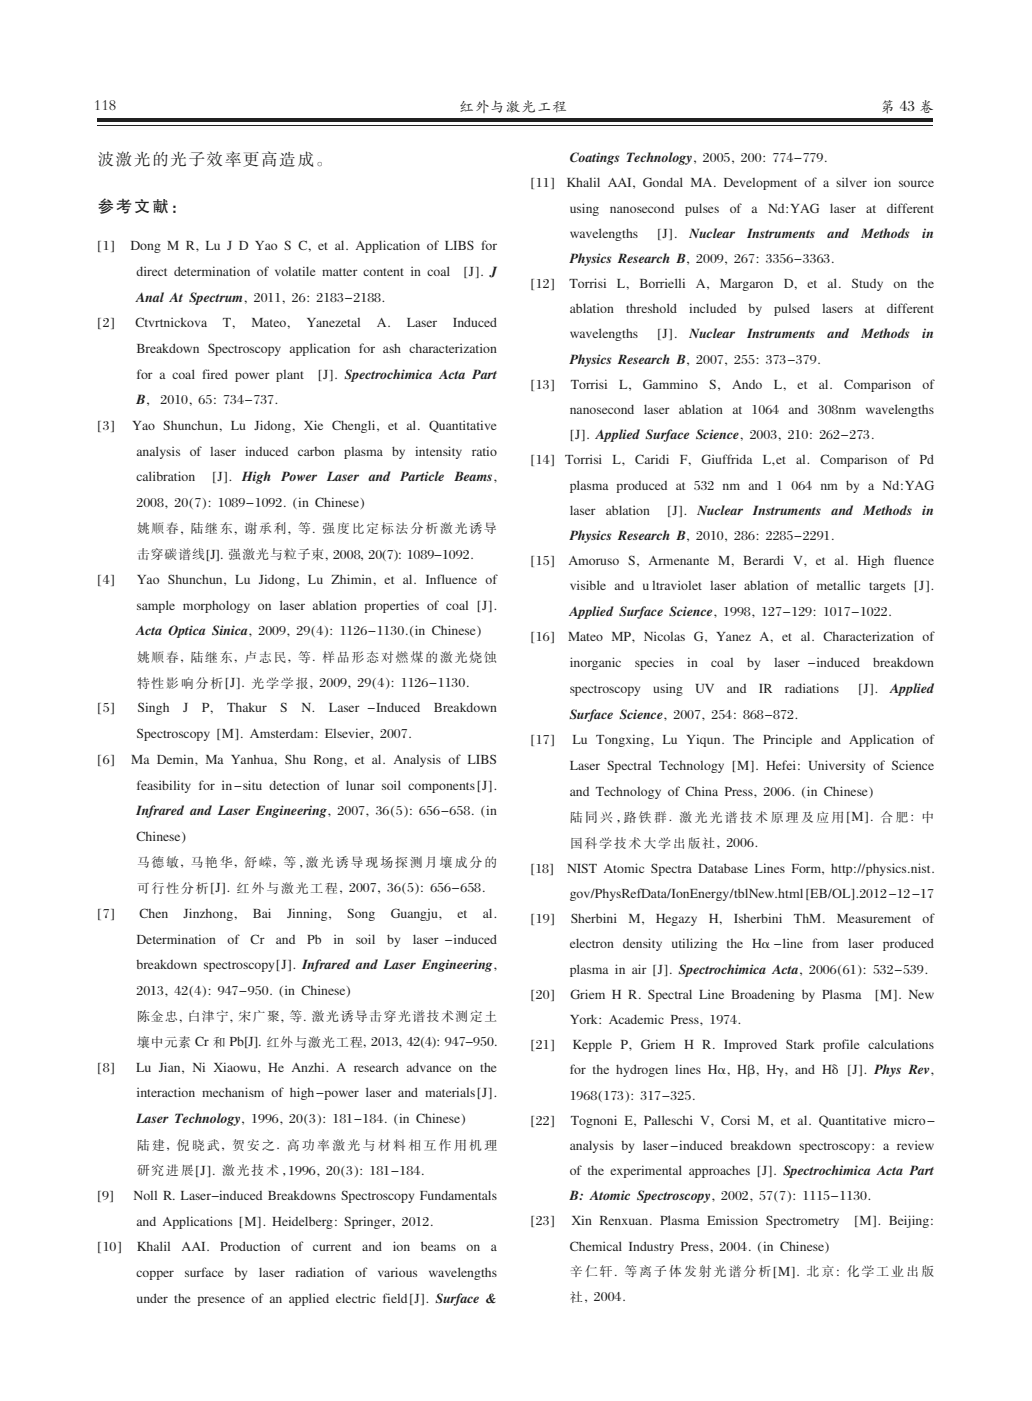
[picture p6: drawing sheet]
<svg xmlns="http://www.w3.org/2000/svg" width="210mm" height="285mm" viewBox="0 0 210 285" stroke-linecap="round" stroke-linejoin="round" font-family="sans-serif">
<defs><g id="words">
<text font-size="6.9" fill="#231f20" x="19.9" y="33.4">波激光的光子效率更高造成</text>
<text font-size="6.6" fill="#231f20" x="19.9" y="42.9">参考文献</text>
<g font-size="5.8" fill="#231f20">
<text x="93.5" y="22.6">红外与激光工程</text>
<text x="179.2" y="22.6">第</text>
<text x="187.1" y="22.6">卷</text>
</g>
<g font-size="5.4" fill="#231f20">
<text x="27.9" y="108.3">姚顺春 陆继东 谢承利 等 强度比定标法分析激光诱导</text>
<text x="27.9" y="113.5">击穿碳谱线</text>
<text x="46.5" y="113.5">强激光与粒子束</text>
<text x="27.9" y="134.4">姚顺春 陆继东 卢志民 等 样品形态对燃煤的激光烧蚀</text>
<text x="27.9" y="139.7">特性影响分析</text>
<text x="51.2" y="139.7">光学学报</text>
<text x="116" y="167">陆同兴 路铁群 激光光谱技术原理及应用</text>
<text x="179.2" y="167">合肥 中</text>
<text x="116" y="172.2">国科学技术大学出版社</text>
<text x="27.9" y="176.2">马德敏 马艳华 舒嵘 等 激光诱导现场探测月壤成分的</text>
<text x="27.9" y="181.4">可行性分析</text>
<text x="48.2" y="181.4">红外与激光工程</text>
<text x="27.9" y="207.5">陈金忠 白津宁 宋广聚 等 激光诱导击穿光谱技术测定土</text>
<text x="27.9" y="212.7">壤中元素</text>
<text x="43.3" y="212.7">和</text>
<text x="54.3" y="212.7">红外与激光工程</text>
<text x="27.9" y="233.7">陆建 倪晓武 贺安之 高功率激光与材料相互作用机理</text>
<text x="27.9" y="238.9">研究进展</text>
<text x="45.2" y="238.9">激光技术</text>
<text x="116" y="259.4">辛仁轩 等离子体发射光谱分析</text>
<text x="164.2" y="259.4">北京 化学工业出版</text>
<text x="116" y="264.6">社</text>
</g>
<g font-size="3.3" fill="#231f20">
<text x="64.3" y="33.4">。</text>
<text x="34.7" y="42.9">：</text>
</g>
<g font-size="3.1" fill="#231f20">
<text x="19.1" y="22.4">1</text>
<text x="20.6" y="22.4">1</text>
<text x="22.2" y="22.4">8</text>
<text x="183.1" y="22.6">43</text>
</g>
<g font-size="2.8" fill="#231f20">
<text x="115.9" y="32.9">Coatings Technology, 2005, 200: 774-779.</text>
<text x="108" y="38.1">[11]</text>
<text x="115.3" y="38.1">Khalil AAI, Gondal MA. Development of a silver ion source</text>
<text x="115.9" y="43.2">using</text>
<text x="124.1" y="43.2">nanosecond</text>
<text x="139.4" y="43.2">pulses</text>
<text x="148.5" y="43.2">of</text>
<text x="152.9" y="43.2">a</text>
<text x="156.3" y="43.2">Nd:YAG</text>
<text x="168.9" y="43.2">laser</text>
<text x="176.3" y="43.2">at</text>
<text x="180.5" y="43.2">different</text>
<text x="19.8" y="50.9">[1]</text>
<text x="26.5" y="50.9">Dong M R, Lu J D Yao S C, et al. Application of LIBS for</text>
<text x="115.9" y="48.4">wavelengths</text>
<text x="115.9" y="53.5">Physics Research B, 2009, 267: 3356-3363.</text>
<text x="133.7" y="48.4">[J].</text>
<text x="140.3" y="48.4">Nuclear</text>
<text x="152.1" y="48.4">Instruments</text>
<text x="168.4" y="48.4">and</text>
<text x="175.3" y="48.4">Methods</text>
<text x="187.7" y="48.4">in</text>
<text x="27.8" y="56.2">direct determination of volatile matter content in coal</text>
<text x="94.3" y="56.2">[J]. J</text>
<text x="108" y="58.6">[12]</text>
<text x="115.9" y="58.6">Torrisi</text>
<text x="125.5" y="58.6">L,</text>
<text x="130.1" y="58.6">Borrielli</text>
<text x="141.6" y="58.6">A,</text>
<text x="146.5" y="58.6">Margaron</text>
<text x="159.5" y="58.6">D,</text>
<text x="164.3" y="58.6">et</text>
<text x="168.4" y="58.6">al.</text>
<text x="173.3" y="58.6">Study</text>
<text x="181.8" y="58.6">on</text>
<text x="186.6" y="58.6">the</text>
<text x="27.8" y="61.4">Anal At Spectrum, 2011, 26: 2183-2188.</text>
<text x="115.9" y="63.7">ablation</text>
<text x="127.4" y="63.7">threshold</text>
<text x="140.2" y="63.7">included</text>
<text x="152.3" y="63.7">by</text>
<text x="157.6" y="63.7">pulsed</text>
<text x="167.3" y="63.7">lasers</text>
<text x="176" y="63.7">at</text>
<text x="180.5" y="63.7">different</text>
<text x="19.8" y="66.6">[2]</text>
<text x="27.5" y="66.6">Ctvrtnickova</text>
<text x="27.8" y="71.8">Breakdown Spectroscopy application for ash characterization</text>
<text x="45.4" y="66.6">T,</text>
<text x="51.2" y="66.6">Mateo,</text>
<text x="62.4" y="66.6">Yanezetal</text>
<text x="76.7" y="66.6">A.</text>
<text x="82.8" y="66.6">Laser</text>
<text x="92.1" y="66.6">Induced</text>
<text x="115.9" y="68.8">wavelengths</text>
<text x="133.7" y="68.8">[J].</text>
<text x="140.3" y="68.8">Nuclear</text>
<text x="152.1" y="68.8">Instruments</text>
<text x="168.4" y="68.8">and</text>
<text x="175.3" y="68.8">Methods</text>
<text x="187.7" y="68.8">in</text>
<text x="27.8" y="77.1">for a coal fired power plant</text>
<text x="64.6" y="77.1">[J]. Spectrochimica Acta Part</text>
<text x="115.9" y="74">Physics Research B, 2007, 255: 373-379.</text>
<text x="27.8" y="82.3">B,</text>
<text x="32.7" y="82.3">2010, 65: 734-737.</text>
<text x="108" y="79.1">[13]</text>
<text x="116.1" y="79.1">Torrisi</text>
<text x="126" y="79.1">L,</text>
<text x="130.8" y="79.1">Gammino</text>
<text x="144.3" y="79.1">S,</text>
<text x="149" y="79.1">Ando</text>
<text x="157.5" y="79.1">L,</text>
<text x="162.3" y="79.1">et</text>
<text x="166.6" y="79.1">al.</text>
<text x="171.8" y="79.1">Comparison</text>
<text x="187.7" y="79.1">of</text>
<text x="19.8" y="87.5">[3]</text>
<text x="26.9" y="87.5">Yao Shunchun, Lu Jidong, Xie Chengli, et al. Quantitative</text>
<text x="115.9" y="84.2">nanosecond laser ablation at 1064 and 308nm wavelengths</text>
<text x="115.9" y="89.3">[J]. Applied Surface Science, 2003, 210: 262-273.</text>
<text x="27.8" y="92.7">analysis of laser induced carbon plasma by intensity ratio</text>
<text x="108" y="94.4">[14]</text>
<text x="115" y="94.4">Torrisi</text>
<text x="124.7" y="94.4">L,</text>
<text x="129.3" y="94.4">Caridi</text>
<text x="138.3" y="94.4">F,</text>
<text x="142.8" y="94.4">Giuffrida</text>
<text x="155.2" y="94.4">L,et</text>
<text x="162" y="94.4">al.</text>
<text x="167" y="94.4">Comparison</text>
<text x="182.7" y="94.4">of Pd</text>
<text x="27.8" y="97.9">calibration</text>
<text x="43.2" y="97.9">[J].</text>
<text x="49.3" y="97.9">High</text>
<text x="57.3" y="97.9">Power</text>
<text x="66.6" y="97.9">Laser</text>
<text x="75.1" y="97.9">and Particle</text>
<text x="92.5" y="97.9">Beams,</text>
<text x="115.9" y="99.6">plasma produced at 532 nm and 1</text>
<text x="161" y="99.6">064 nm by a Nd:YAG</text>
<text x="27.8" y="103.2">2008, 20(7): 1089-1092. (in Chinese)</text>
<text x="115.9" y="104.7">laser</text>
<text x="123.3" y="104.7">ablation</text>
<text x="135.7" y="104.7">[J].</text>
<text x="141.9" y="104.7">Nuclear</text>
<text x="153.3" y="104.7">Instruments</text>
<text x="169.3" y="104.7">and</text>
<text x="175.7" y="104.7">Methods</text>
<text x="187.7" y="104.7">in</text>
<text x="36.7" y="108.4">,</text>
<text x="41.9" y="113.6">[J].</text>
<text x="47.7" y="108.4">,</text>
<text x="58.6" y="108.4">,</text>
<text x="63.6" y="108.4">.</text>
<text x="66.2" y="113.6">, 2008, 20(7): 1089-1092.</text>
<text x="115.9" y="109.8">Physics Research B, 2010, 286: 2285-2291.</text>
<text x="19.8" y="118.8">[4]</text>
<text x="27.8" y="118.8">Yao Shunchun, Lu Jidong, Lu Zhimin, et al. Influence of</text>
<text x="108" y="114.9">[15]</text>
<text x="115.7" y="114.9">Amoruso S, Armenante M, Berardi V, et al. High fluence</text>
<text x="27.8" y="124.1">sample morphology on laser ablation properties of coal [J].</text>
<text x="115.9" y="120">visible and u ltraviolet laser ablation of metallic targets [J].</text>
<text x="115.9" y="125.3">Applied Surface Science, 1998, 127-129: 1017-1022.</text>
<text x="27.8" y="129.3">Acta Optica Sinica, 2009, 29(4): 1126-1130.(in Chinese)</text>
<text x="108" y="130.5">[16]</text>
<text x="115.6" y="130.5">Mateo MP, Nicolas G, Yanez A, et al. Characterization of</text>
<text x="36.7" y="134.5">,</text>
<text x="47.7" y="134.5">,</text>
<text x="58.6" y="134.5">,</text>
<text x="63.6" y="134.5">.</text>
<text x="115.9" y="135.7">inorganic</text>
<text x="129.2" y="135.7">species</text>
<text x="139.9" y="135.7">in</text>
<text x="144.7" y="135.7">coal</text>
<text x="152" y="135.7">by</text>
<text x="157.5" y="135.7">laser -induced</text>
<text x="177.7" y="135.7">breakdown</text>
<text x="45.7" y="139.7">[J].</text>
<text x="63.1" y="139.7">, 2009, 29(4): 1126-1130.</text>
<text x="115.9" y="141">spectroscopy</text>
<text x="132.9" y="141">using</text>
<text x="141.5" y="141">UV</text>
<text x="147.9" y="141">and</text>
<text x="154.4" y="141">IR</text>
<text x="159.7" y="141">radiations</text>
<text x="174.6" y="141">[J].</text>
<text x="181.2" y="141">Applied</text>
<text x="19.8" y="144.9">[5]</text>
<text x="28" y="144.9">Singh</text>
<text x="37.3" y="144.9">J</text>
<text x="41.1" y="144.9">P,</text>
<text x="46.2" y="144.9">Thakur</text>
<text x="57" y="144.9">S</text>
<text x="61.3" y="144.9">N.</text>
<text x="66.9" y="144.9">Laser -Induced</text>
<text x="88.3" y="144.9">Breakdown</text>
<text x="115.9" y="146.2">Surface Science, 2007, 254: 868-872.</text>
<text x="19.8" y="155.4">[6]</text>
<text x="26.7" y="155.4">Ma Demin, Ma Yanhua, Shu Rong, et al. Analysis of LIBS</text>
<text x="27.8" y="150.2">Spectroscopy [M]. Amsterdam: Elsevier, 2007.</text>
<text x="108" y="151.4">[17]</text>
<text x="116.5" y="151.4">Lu Tongxing, Lu Yiqun. The Principle and Application of</text>
<text x="27.8" y="160.6">feasibility for in-situ detection of lunar soil components[J].</text>
<text x="115.9" y="156.6">Laser Spectral Technology [M]. Hefei: University of Science</text>
<text x="115.9" y="161.8">and Technology of China Press, 2006. (in Chinese)</text>
<text x="27.8" y="165.8">Infrared and Laser Engineering, 2007, 36(5): 656-658. (in</text>
<text x="136.1" y="167">.</text>
<text x="172.2" y="167">[M].</text>
<text x="185.3" y="167">:</text>
<text x="27.8" y="171.1">Chinese)</text>
<text x="145.8" y="172.3">, 2006.</text>
<text x="36.7" y="176.3">,</text>
<text x="47.7" y="176.3">,</text>
<text x="55.6" y="176.3">,</text>
<text x="108" y="177.5">[18]</text>
<text x="115.4" y="177.5">NIST Atomic Spectra Database Lines Form, http://physics.nist.</text>
<text x="42.7" y="181.5">[J].</text>
<text x="69.1" y="181.5">, 2007, 36(5): 656-658.</text>
<text x="115.9" y="182.7">gov/PhysRefData/IonEnergy/tblNew.html[EB/OL].2012-12-17</text>
<text x="19.8" y="186.7">[7]</text>
<text x="27.8" y="191.9">Determination</text>
<text x="28.4" y="186.7">Chen</text>
<text x="37.4" y="186.7">Jinzhong,</text>
<text x="46.3" y="191.9">of</text>
<text x="51" y="191.9">Cr</text>
<text x="51.4" y="186.7">Bai</text>
<text x="56.1" y="191.9">and</text>
<text x="58.4" y="186.7">Jinning,</text>
<text x="62.5" y="191.9">Pb</text>
<text x="67.8" y="191.9">in</text>
<text x="70.6" y="186.7">Song</text>
<text x="72.4" y="191.9">soil</text>
<text x="78.8" y="191.9">by</text>
<text x="79.5" y="186.7">Guangju,</text>
<text x="84" y="191.9">laser -induced</text>
<text x="93.1" y="186.7">et</text>
<text x="98.3" y="186.7">al.</text>
<text x="108" y="187.8">[19]</text>
<text x="116.1" y="187.8">Sherbini</text>
<text x="127.9" y="187.8">M,</text>
<text x="133.5" y="187.8">Hegazy</text>
<text x="144.2" y="187.8">H,</text>
<text x="149.3" y="187.8">Isherbini</text>
<text x="161.6" y="187.8">ThM.</text>
<text x="170.3" y="187.8">Measurement</text>
<text x="187.7" y="187.8">of</text>
<text x="27.8" y="197.2">breakdown spectroscopy[J]. Infrared and Laser Engineering,</text>
<text x="115.9" y="192.9">electron density utilizing the Hα -line from laser produced</text>
<text x="27.8" y="202.4">2013, 42(4): 947-950. (in Chinese)</text>
<text x="108" y="203.2">[20]</text>
<text x="115.9" y="198.1">plasma in air [J]. Spectrochimica Acta, 2006(61): 532-539.</text>
<text x="116.1" y="203.2">Griem H R. Spectral Line Broadening by Plasma</text>
<text x="178" y="203.2">[M]. New</text>
<text x="36.4" y="207.6">,</text>
<text x="46.8" y="207.6">,</text>
<text x="57.1" y="207.6">,</text>
<text x="61.7" y="207.6">.</text>
<text x="115.9" y="208.3">York: Academic Press, 1974.</text>
<text x="39.7" y="212.8">Cr</text>
<text x="46.7" y="212.8">Pb[J].</text>
<text x="73.9" y="212.8">, 2013, 42(4): 947-950.</text>
<text x="108" y="213.4">[21]</text>
<text x="116.5" y="213.4">Kepple P, Griem H R. Improved Stark profile calculations</text>
<text x="19.8" y="218.1">[8]</text>
<text x="27.7" y="218.1">Lu Jian, Ni Xiaowu, He Anzhi. A research advance on the</text>
<text x="115.9" y="218.5">for the hydrogen lines Hα, Hβ , Hγ, and Hδ [J]. Phys Rev,</text>
<text x="27.8" y="223.3">interaction mechanism of high-power laser and materials[J].</text>
<text x="115.9" y="223.7">1968(173): 317-325.</text>
<text x="27.8" y="228.5">Laser Technology, 1996, 20(3): 181-184. (in Chinese)</text>
<text x="33.9" y="233.7">,</text>
<text x="45.1" y="233.7">,</text>
<text x="56.3" y="233.7">.</text>
<text x="108" y="228.8">[22]</text>
<text x="115.9" y="233.9">analysis by laser-induced breakdown spectroscopy: a review</text>
<text x="116.2" y="228.8">Tognoni E, Palleschi V, Corsi M, et al. Quantitative micro-</text>
<text x="39.7" y="238.9">[J].</text>
<text x="115.9" y="239">of the experimental approaches [J]. Spectrochimica Acta Part</text>
<text x="19.8" y="244.1">[9]</text>
<text x="27.2" y="244.1">Noll R. Laser-induced Breakdowns Spectroscopy Fundamentals</text>
<text x="115.9" y="244.1">B: Atomic Spectroscopy, 2002, 57(7): 1115-1130.</text>
<text x="27.8" y="249.4">and Applications [M]. Heidelberg: Springer, 2012.</text>
<text x="108" y="249.3">[23]</text>
<text x="116.3" y="249.3">Xin Renxuan. Plasma Emission Spectrometry</text>
<text x="173.8" y="249.3">[M]. Beijing:</text>
<text x="19.8" y="254.6">[10]</text>
<text x="27.8" y="254.6">Khalil</text>
<text x="37" y="254.6">AAI.</text>
<text x="44.8" y="254.6">Production</text>
<text x="59.2" y="254.6">of</text>
<text x="63.7" y="254.6">current</text>
<text x="73.7" y="254.6">and</text>
<text x="79.9" y="254.6">ion</text>
<text x="85.7" y="254.6">beams</text>
<text x="94.9" y="254.6">on</text>
<text x="99.9" y="254.6">a</text>
<text x="115.9" y="254.4">Chemical Industry Press, 2004. (in Chinese)</text>
<text x="27.8" y="259.8">copper</text>
<text x="37.5" y="259.8">surface</text>
<text x="47.7" y="259.8">by</text>
<text x="52.7" y="259.8">laser</text>
<text x="60.1" y="259.8">radiation</text>
<text x="72.3" y="259.8">of</text>
<text x="76.8" y="259.8">various</text>
<text x="87.2" y="259.8">wavelengths</text>
<text x="125" y="259.5">.</text>
<text x="157.2" y="259.5">[M].</text>
<text x="170.1" y="259.5">:</text>
<text x="27.8" y="265">under the presence of an applied electric field[J]. Surface &amp;</text>
<text x="118.9" y="264.6">, 2004.</text>
</g>
<g font-size="2.6" fill="#231f20">
<text x="125.2" y="167">，</text>
<text x="60.6" y="176.2">，</text>
<text x="57.2" y="238.9">， 1996, 20(3): 181-184.</text>
</g>
</g></defs>
<path d="M19.8 24.1h170v.7h-170z" fill="#231f20"/>
<path d="M19.8 25.5h170" fill="none" stroke="#231f20" stroke-width=".2"/>
<path d="M19.8 24.1h170v.7h-170z" fill="#231f20"/>
<path d="M19.8 25.5h170" fill="none" stroke="#231f20" stroke-width=".2"/>
<path d="M19.8 24.1h170v.7h-170z" fill="#231f20"/>
<path d="M19.8 25.5h170" fill="none" stroke="#231f20" stroke-width=".2"/>
<path d="M19.8 24.1h170v.7h-170z" fill="#231f20"/>
<path d="M19.8 25.5h170" fill="none" stroke="#231f20" stroke-width=".2"/>
<path d="M19.8 24.1h170v.7h-170z" fill="#231f20"/>
<path d="M19.8 25.5h170" fill="none" stroke="#231f20" stroke-width=".2"/>
<path d="M19.8 24.1h170v.7h-170z" fill="#231f20"/>
<path d="M19.8 25.5h170" fill="none" stroke="#231f20" stroke-width=".2"/>
<path d="M19.8 24.1h170v.7h-170z" fill="#231f20"/>
<path d="M19.8 25.5h170" fill="none" stroke="#231f20" stroke-width=".2"/>
<path d="M19.8 24.1h170v.7h-170z" fill="#231f20"/>
<path d="M19.8 25.5h170" fill="none" stroke="#231f20" stroke-width=".2"/>
<path d="M19.8 24.1h170v.7h-170z" fill="#231f20"/>
<path d="M19.8 25.5h170" fill="none" stroke="#231f20" stroke-width=".2"/>
<path d="M19.8 24.1h170v.7h-170z" fill="#231f20"/>
<path d="M19.8 25.5h170" fill="none" stroke="#231f20" stroke-width=".2"/>
<path d="M19.8 24.1h170v.7h-170z" fill="#231f20"/>
<path d="M19.8 25.5h170" fill="none" stroke="#231f20" stroke-width=".2"/>
<path d="M19.8 24.1h170v.7h-170z" fill="#231f20"/>
<path d="M19.8 25.5h170" fill="none" stroke="#231f20" stroke-width=".2"/>
<path d="M19.8 24.1h170v.7h-170z" fill="#231f20"/>
<path d="M19.8 25.5h170" fill="none" stroke="#231f20" stroke-width=".2"/>
<path d="M19.8 24.1h170v.7h-170z" fill="#231f20"/>
<path d="M19.8 25.5h170" fill="none" stroke="#231f20" stroke-width=".2"/>
<path d="M19.8 24.1h170v.7h-170z" fill="#231f20"/>
<path d="M19.8 25.5h170" fill="none" stroke="#231f20" stroke-width=".2"/>
<path d="M19.8 24.1h170v.7h-170z" fill="#231f20"/>
<path d="M19.8 25.5h170" fill="none" stroke="#231f20" stroke-width=".2"/>
<path d="M19.8 24.1h170v.7h-170z" fill="#231f20"/>
<path d="M19.8 25.5h170" fill="none" stroke="#231f20" stroke-width=".2"/>
<path d="M19.8 24.1h170v.7h-170z" fill="#231f20"/>
<path d="M19.8 25.5h170" fill="none" stroke="#231f20" stroke-width=".2"/>
<path d="M19.8 24.1h170v.7h-170z" fill="#231f20"/>
<path d="M19.8 25.5h170" fill="none" stroke="#231f20" stroke-width=".2"/>
<path d="M19.8 24.1h170v.7h-170z" fill="#231f20"/>
<path d="M19.8 25.5h170" fill="none" stroke="#231f20" stroke-width=".2"/>
<path d="M19.8 24.1h170v.7h-170z" fill="#231f20"/>
<path d="M19.8 25.5h170" fill="none" stroke="#231f20" stroke-width=".2"/>
<path d="M19.8 24.1h170v.7h-170z" fill="#231f20"/>
<path d="M19.8 25.5h170" fill="none" stroke="#231f20" stroke-width=".2"/>
<path d="M19.8 24.1h170v.7h-170z" fill="#231f20"/>
<path d="M19.8 25.5h170" fill="none" stroke="#231f20" stroke-width=".2"/>
<path d="M19.8 24.1h170v.7h-170z" fill="#231f20"/>
<path d="M19.8 25.5h170" fill="none" stroke="#231f20" stroke-width=".2"/>
<path d="M19.8 24.1h170v.7h-170z" fill="#231f20"/>
<path d="M19.8 25.5h170" fill="none" stroke="#231f20" stroke-width=".2"/>
<path d="M19.8 24.1h170v.7h-170z" fill="#231f20"/>
<path d="M19.8 25.5h170" fill="none" stroke="#231f20" stroke-width=".2"/>
<path d="M19.8 24.1h170v.7h-170z" fill="#231f20"/>
<path d="M19.8 25.5h170" fill="none" stroke="#231f20" stroke-width=".2"/>
<path d="M19.8 24.1h170v.7h-170z" fill="#231f20"/>
<path d="M19.8 25.5h170" fill="none" stroke="#231f20" stroke-width=".2"/>
<path d="M19.8 24.1h170v.7h-170z" fill="#231f20"/>
<path d="M19.8 25.5h170" fill="none" stroke="#231f20" stroke-width=".2"/>
<path d="M19.8 24.1h170v.7h-170z" fill="#231f20"/>
<path d="M19.8 25.5h170" fill="none" stroke="#231f20" stroke-width=".2"/>
<path d="M19.8 24.1h170v.7h-170z" fill="#231f20"/>
<path d="M19.8 25.5h170" fill="none" stroke="#231f20" stroke-width=".2"/>
<path d="M19.8 24.1h170v.7h-170z" fill="#231f20"/>
<path d="M19.8 25.5h170" fill="none" stroke="#231f20" stroke-width=".2"/>
<path d="M19.8 24.1h170v.7h-170z" fill="#231f20"/>
<path d="M19.8 25.5h170" fill="none" stroke="#231f20" stroke-width=".2"/>
<path d="M19.8 24.1h170v.7h-170z" fill="#231f20"/>
<path d="M19.8 25.5h170" fill="none" stroke="#231f20" stroke-width=".2"/>
<path d="M19.8 24.1h170v.7h-170z" fill="#231f20"/>
<path d="M19.8 25.5h170" fill="none" stroke="#231f20" stroke-width=".2"/>
<path d="M19.8 24.1h170v.7h-170z" fill="#231f20"/>
<path d="M19.8 25.5h170" fill="none" stroke="#231f20" stroke-width=".2"/>
<path d="M19.8 24.1h170v.7h-170z" fill="#231f20"/>
<path d="M19.8 25.5h170" fill="none" stroke="#231f20" stroke-width=".2"/>
<path d="M19.8 24.1h170v.7h-170z" fill="#231f20"/>
<path d="M19.8 25.5h170" fill="none" stroke="#231f20" stroke-width=".2"/>
<path d="M19.8 24.1h170v.7h-170z" fill="#231f20"/>
<path d="M19.8 25.5h170" fill="none" stroke="#231f20" stroke-width=".2"/>
<path d="M19.8 24.1h170v.7h-170z" fill="#231f20"/>
<path d="M19.8 25.5h170" fill="none" stroke="#231f20" stroke-width=".2"/>
<path d="M19.8 24.1h170v.7h-170z" fill="#231f20"/>
<path d="M19.8 25.5h170" fill="none" stroke="#231f20" stroke-width=".2"/>
<path d="M19.8 24.1h170v.7h-170z" fill="#231f20"/>
<path d="M19.8 25.5h170" fill="none" stroke="#231f20" stroke-width=".2"/>
<path d="M19.8 24.1h170v.7h-170z" fill="#231f20"/>
<path d="M19.8 25.5h170" fill="none" stroke="#231f20" stroke-width=".2"/>
<path d="M19.8 24.1h170v.7h-170z" fill="#231f20"/>
<path d="M19.8 25.5h170" fill="none" stroke="#231f20" stroke-width=".2"/>
<path d="M19.8 24.1h170v.7h-170z" fill="#231f20"/>
<path d="M19.8 25.5h170" fill="none" stroke="#231f20" stroke-width=".2"/>
<path d="M19.8 24.1h170v.7h-170z" fill="#231f20"/>
<path d="M19.8 25.5h170" fill="none" stroke="#231f20" stroke-width=".2"/>
<path d="M19.8 24.1h170v.7h-170z" fill="#231f20"/>
<path d="M19.8 25.5h170" fill="none" stroke="#231f20" stroke-width=".2"/>
<path d="M19.8 24.1h170v.7h-170z" fill="#231f20"/>
<path d="M19.8 25.5h170" fill="none" stroke="#231f20" stroke-width=".2"/>
<path d="M19.8 24.1h170v.7h-170z" fill="#231f20"/>
<path d="M19.8 25.5h170" fill="none" stroke="#231f20" stroke-width=".2"/>
<path d="M19.8 24.1h170v.7h-170z" fill="#231f20"/>
<path d="M19.8 25.5h170" fill="none" stroke="#231f20" stroke-width=".2"/>
<path d="M19.8 24.1h170v.7h-170z" fill="#231f20"/>
<path d="M19.8 25.5h170" fill="none" stroke="#231f20" stroke-width=".2"/>
<path d="M19.8 24.1h170v.7h-170z" fill="#231f20"/>
<path d="M19.8 25.5h170" fill="none" stroke="#231f20" stroke-width=".2"/>
<path d="M19.8 24.1h170v.7h-170z" fill="#231f20"/>
<path d="M19.8 25.5h170" fill="none" stroke="#231f20" stroke-width=".2"/>
<path d="M19.8 24.1h170v.7h-170z" fill="#231f20"/>
<path d="M19.8 25.5h170" fill="none" stroke="#231f20" stroke-width=".2"/>
<path d="M19.8 24.1h170v.7h-170z" fill="#231f20"/>
<path d="M19.8 25.5h170" fill="none" stroke="#231f20" stroke-width=".2"/>
<path d="M19.8 24.1h170v.7h-170z" fill="#231f20"/>
<path d="M19.8 25.5h170" fill="none" stroke="#231f20" stroke-width=".2"/>
<path d="M19.8 24.1h170v.7h-170z" fill="#231f20"/>
<path d="M19.8 25.5h170" fill="none" stroke="#231f20" stroke-width=".2"/>
<path d="M19.8 24.1h170v.7h-170z" fill="#231f20"/>
<path d="M19.8 25.5h170" fill="none" stroke="#231f20" stroke-width=".2"/>
<path d="M19.8 24.1h170v.7h-170z" fill="#231f20"/>
<path d="M19.8 25.5h170" fill="none" stroke="#231f20" stroke-width=".2"/>
<path d="M19.8 24.1h170v.7h-170z" fill="#231f20"/>
<path d="M19.8 25.5h170" fill="none" stroke="#231f20" stroke-width=".2"/>
<use href="#words"/>
</svg>
